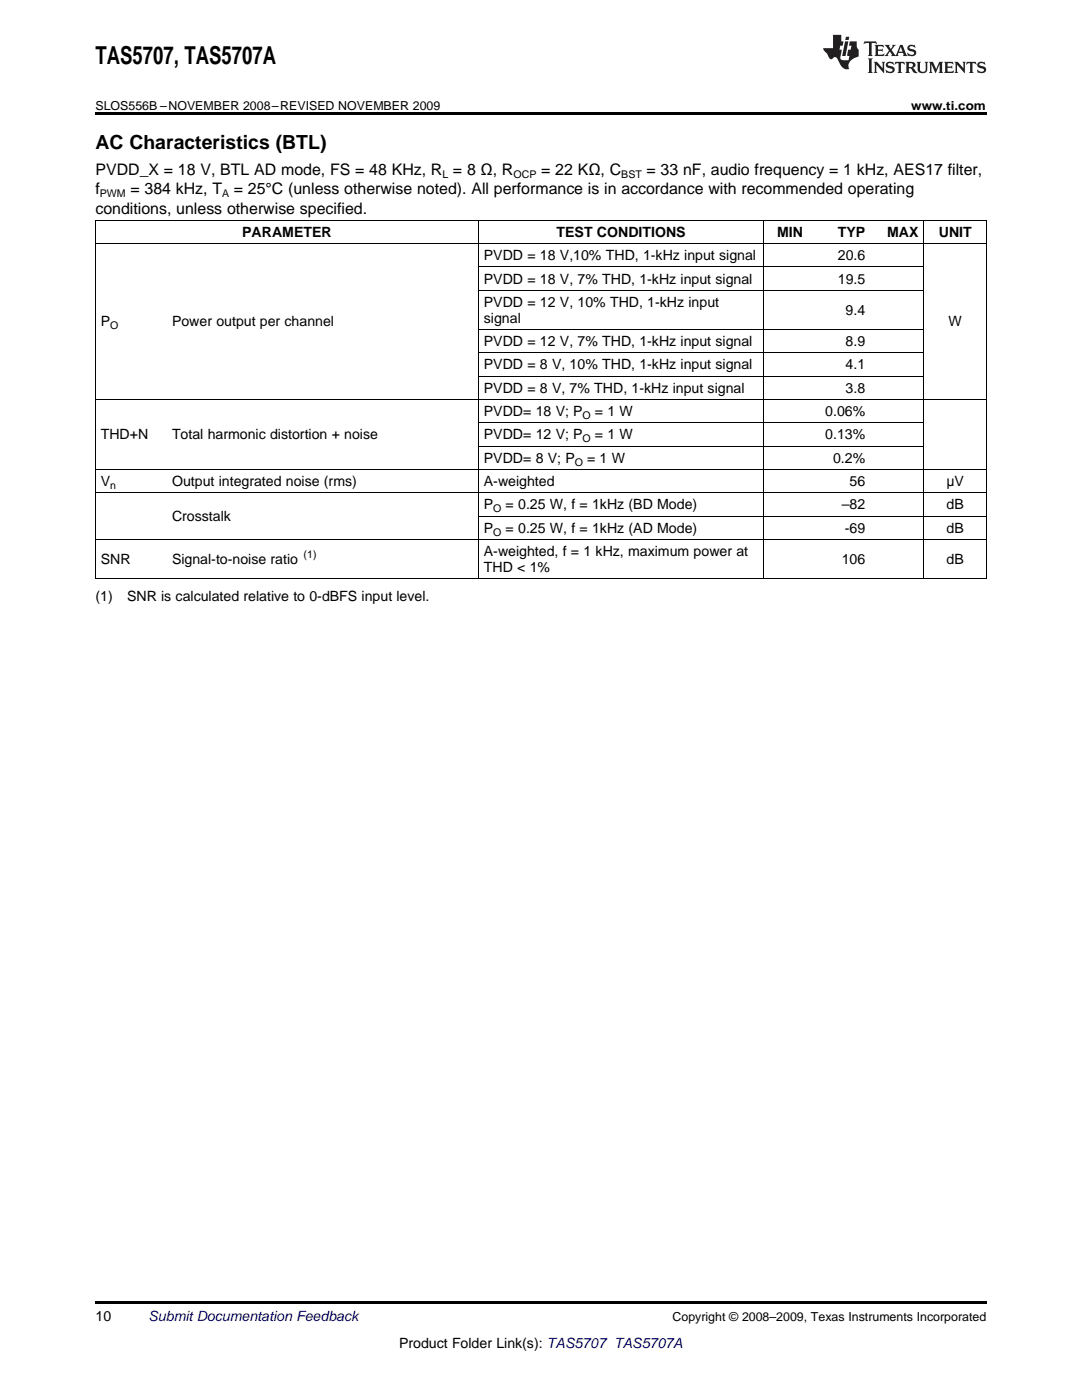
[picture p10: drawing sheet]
<svg xmlns="http://www.w3.org/2000/svg" width="216mm" height="279mm" viewBox="0 0 216 279" stroke-linecap="round" stroke-linejoin="round" font-family="sans-serif">
<defs><g id="words">
<text font-size="4.9" x="19" y="12.8">TAS5707, TAS5707A</text>
<text font-size="3.9" x="19" y="29.7">AC Characteristics (BTL)</text>
<g font-size="3.2">
<text x="19" y="34.9">PVDD_X = 18 V, BTL AD mode, FS = 48 KHz, R = 8 Ω, R</text>
<text x="108" y="34.9">= 22 KΩ, C</text>
<text x="129" y="34.9">= 33 nF, audio frequency = 1 kHz, AES17 filter,</text>
<text x="19" y="38.7">f</text>
<text x="26" y="38.7">= 384 kHz, T</text>
<text x="46.7" y="38.7">= 25°C (unless otherwise noted). All performance is in accordance with recommended operating</text>
<text x="19" y="42.6">conditions, unless otherwise specified.</text>
</g>
<g font-size="2.8">
<text x="48.3" y="47.3">PARAMETER</text>
<text x="111.1" y="47.3">TEST CONDITIONS</text>
<text x="155" y="47.3">MIN</text>
<text x="167.2" y="47.3">TYP</text>
<text x="177" y="47.3">MAX</text>
<text x="187.3" y="47.3">UNIT</text>
<text x="96.6" y="51.9">PVDD = 18 V,10% THD, 1-kHz input signal</text>
<text x="167.2" y="51.9">20.6</text>
<text x="96.6" y="56.6">PVDD = 18 V, 7% THD, 1-kHz input signal</text>
<text x="167.2" y="56.6">19.5</text>
<text x="20.1" y="65.2">P</text>
<text x="34.3" y="65.2">Power output per channel</text>
<text x="96.6" y="61.2">PVDD = 12 V, 10% THD, 1-kHz input</text>
<text x="96.6" y="64.4">signal</text>
<text x="168.7" y="62.8">9.4</text>
<text x="189.3" y="65.2">W</text>
<text x="96.6" y="69.1">PVDD = 12 V, 7% THD, 1-kHz input signal</text>
<text x="168.7" y="69.1">8.9</text>
<text x="96.6" y="73.7">PVDD = 8 V, 10% THD, 1-kHz input signal</text>
<text x="168.7" y="73.7">4.1</text>
<text x="96.6" y="78.4">PVDD = 8 V, 7% THD, 1-kHz input signal</text>
<text x="96.6" y="83">PVDD= 18 V; P</text>
<text x="118.7" y="83">= 1 W</text>
<text x="164.7" y="83">0.06%</text>
<text x="168.7" y="78.4">3.8</text>
<text x="20.1" y="87.7">THD+N</text>
<text x="34.3" y="87.7">Total harmonic distortion + noise</text>
<text x="96.6" y="87.7">PVDD= 12 V; P</text>
<text x="118.7" y="87.7">= 1 W</text>
<text x="164.7" y="87.7">0.13%</text>
<text x="96.6" y="92.4">PVDD= 8 V; P</text>
<text x="117.2" y="92.4">= 1 W</text>
<text x="166.2" y="92.4">0.2%</text>
<text x="20.1" y="97">V</text>
<text x="34.3" y="97">Output integrated noise (rms)</text>
<text x="96.6" y="97">A-weighted</text>
<text x="96.6" y="101.7">P</text>
<text x="100.9" y="101.7">= 0.25 W, f = 1kHz (BD Mode)</text>
<text x="168" y="101.7">–82</text>
<text x="169.5" y="97">56</text>
<text x="188.8" y="97">μV</text>
<text x="188.9" y="101.7">dB</text>
<text x="34.3" y="104">Crosstalk</text>
<text x="96.6" y="106.3">P</text>
<text x="100.9" y="106.3">= 0.25 W, f = 1kHz (AD Mode)</text>
<text x="168.6" y="106.3">-69</text>
<text x="188.9" y="106.3">dB</text>
<text x="20.1" y="112.6">SNR</text>
<text x="34.3" y="112.6">Signal-to-noise ratio</text>
<text x="96.6" y="111">A-weighted, f = 1 kHz, maximum power at</text>
<text x="168" y="112.6">106</text>
<text x="188.9" y="112.6">dB</text>
<text x="96.6" y="114.2">THD &lt; 1%</text>
<text x="19" y="120">(1)</text>
<text x="25.4" y="120">SNR is calculated relative to 0-dBFS input level.</text>
<text x="19" y="263.6">10</text>
<text x="79.6" y="269">Product Folder Link(s): TAS5707 TAS5707A</text>
</g>
<text font-size="2.8" fill="#0000c8" x="29.6" y="263.6">Submit Documentation Feedback</text>
<g font-size="2.5">
<text x="19" y="21.9">SLOS556B –NOVEMBER 2008–REVISED NOVEMBER 2009</text>
<text x="181.8" y="21.9">www.ti.com</text>
<text x="134.2" y="263.6">Copyright © 2008–2009, Texas Instruments Incorporated</text>
</g>
<g font-size="2.1">
<text x="88.3" y="35.5">L</text>
<text x="102.5" y="35.5">OCP</text>
<text x="124" y="35.5">BST</text>
<text x="19.9" y="39.4">PWM</text>
<text x="44.3" y="39.4">A</text>
<text x="22" y="65.7">O</text>
<text x="116.2" y="83.6">O</text>
<text x="116.2" y="88.3">O</text>
<text x="114.7" y="92.9">O</text>
<text x="22" y="97.6">n</text>
<text x="98.4" y="102.2">O</text>
<text x="98.4" y="106.9">O</text>
<text x="60.6" y="111.4">(1)</text>
</g>
</g></defs>
<g fill="#231f20">
<path d="M172.5 8.3l-.1 .5 .4-.2h.6v.1v2.1l-.2 .4h.9l-.2-.4v-2.1l.1-.1h.5l.5 .2-.2-.5zM174.5 9l.2 .3v1.5l-.2 .4h1.8l.2-.6a1.04 1.04 0 0 1-1.3 .2v-.7h.6l.3 .2v-.6l-.3 .2h-.6v-.6l.8-.1 .4 .3-.2-.5zM176.5 9l.9 1.1-.9 1.1h.8l-.2-.2 .4-.7 .5 .7-.2 .2h1.5l-.2-.2 .2-.4h.9l.1 .4-.2 .2h1l-.3-.3-.7-1.9h-.5l-.9 2-.8-1 .9-1h-.8l.1 .3-.4 .5-.3-.6 .1-.2zM179.7 9.3l.4 1h-.7zM181.3 9.1a.63 .63 0 0 0-.2 .7 .63 .63 0 0 0 .6 .4l.6 .2 .1 .2a.75 .75 0 0 1-.7 .4 .75 .75 0 0 1-.6-.5l.1 .7 .1-.1a1.11 1.11 0 0 0 1.5-.6 1.13 1.13 0 0 0-1.2-.8l-.1-.4a1.04 1.04 0 0 1 1.2 .2l-.2-.5-.2 .1-.4-.2zM173.2 11.7l.2 .3v2.2l-.2 .4h1l-.3-.4v-2.2l.3-.3zM174.3 12.3l.3 .4v1.5l-.3 .4h.8l-.2-.4v-1.3l1.5 1.7v-1.9l.2-.4h-.7l.2 .4v.9l-1.1-1.3zM177 12.5a.62 .62 0 0 0-.2 .7 .62 .62 0 0 0 .6 .4l.6 .1 .1 .3a.76 .76 0 0 1-.7 .3 .76 .76 0 0 1-.7-.4l.2 .7 .1-.1a1.11 1.11 0 0 0 1.5-.6 1.13 1.13 0 0 0-1.2-.8l-.1-.4a1.04 1.04 0 0 1 1.2 .2l-.2-.6-.2 .1-.5-.1zM178.7 12.3l-.2 .7a.61 .61 0 0 1 .8-.4v1.6l-.2 .4h.9l-.2-.4v-1.6a.63 .63 0 0 1 .7 .4l-.1-.7zM180.6 12.3l.3 .4v1.5l-.3 .4h1l-.2-.2-.1-.8 .6 .2a.76 .76 0 0 0 1.2 .7l-1-1a.58 .58 0 0 0 .6-.5 .58 .58 0 0 0-.5-.6zM181.4 12.7l.1-.1a.45 .45 0 0 1 .5 .1 .45 .45 0 0 1 .1 .5l-.8 .2zM182.9 12.3l.2 .2a2.17 2.17 0 0 0 .3 1.9 .99 .99 0 0 0 1.6-.6v-1.1l.2-.4h-.7l.2 .2a1.92 1.92 0 0 1-.2 1.8 .6 .6 0 0 1-.9-.5v-1.1l.2-.4zM185.4 12.3l.2 .4v1.5l-.2 .4h.7l-.2-.4v-1.4l.8 1.8 .8-1.8v1.4l-.2 .4h.9l-.2-.4v-1.5l.2-.4h-.8l-.6 1.5-.6-1.5zM188.4 12.3l.2 .4v1.5l-.2 .4h1.8l.1-.6a1.04 1.04 0 0 1-1.2 .2v-.7h.5l.4 .2v-.6l-.4 .2h-.5v-.7h.8l.3 .3-.1-.6zM190.5 12.3l.2 .4v1.5l-.2 .4h.7l-.2-.4v-1.3l1.5 1.7v-1.9l.2-.4h-.7l.2 .4v.9l-1.1-1.3zM192.9 12.3l-.1 .7a.61 .61 0 0 1 .7-.4l.1 1.6-.3 .4h1l-.3-.4 .1-1.6a.63 .63 0 0 1 .7 .4l-.1-.7zM195.2 12.5a.62 .62 0 0 0-.2 .7 .62 .62 0 0 0 .6 .4l.6 .1 .1 .3a.76 .76 0 0 1-.7 .3 .76 .76 0 0 1-.6-.4l.1 .7 .1-.1a1.11 1.11 0 0 0 1.6-.6 1.13 1.13 0 0 0-1.3-.8l-.1-.4a1.04 1.04 0 0 1 1.2 .2l-.1-.6-.2 .1-.5-.1z"/>
<path d="M166.2 7v2.6h-1.9v.4l.8 .9a.91 .91 0 0 0 1 .9 .56 .56 0 0 1 .5-.4 .56 .56 0 0 1 .5 .3l.4 .8a1.53 1.53 0 0 0 1.9 1.2 1.54 1.54 0 0 1 1-2.1l.9-.3v-1.4a1.52 1.52 0 0 1-.4-1.6h-1.3l-.2 .8h.5l-.2 .8h-.5l-.1 1v.2l.4 .1-.2 .8a1.93 1.93 0 0 1-1.6-.2l.3-1.9h-.5l.2-.8h.4l.2-.8h-.4v-1.3zM168.6 8.3l-.6 2.9h.7l.6-2.9zM168.8 7.3l-.1 .7h.6l.2-.7z"/>
</g>
<path d="M19 22.5h177.8v.5h-177.8zM19 259.7h177.8v.5h-177.8z" fill="#000"/>
<g fill="none" stroke="#000" stroke-width=".2">
<path d="M19 48.6h177.8M19 43.9h177.8M19.1 43.9v71.5M95.4 43.9v71.5M95.5 57.9h88.9M95.5 53.3h88.9M152.3 43.9v71.5M184.3 43.9v71.5M196.8 43.9v71.5M19 79.7h177.8M95.5 75.1h88.9M95.5 70.4h88.9"/>
<path d="M95.5 65.7h88.9M19 98.3h177.8M19 93.7h177.8M95.5 89h88.9M95.5 84.4h88.9M19 115.5h177.8M19 107.7h177.8M95.5 103h101.3"/>
</g>
<use href="#words"/>
</svg>
